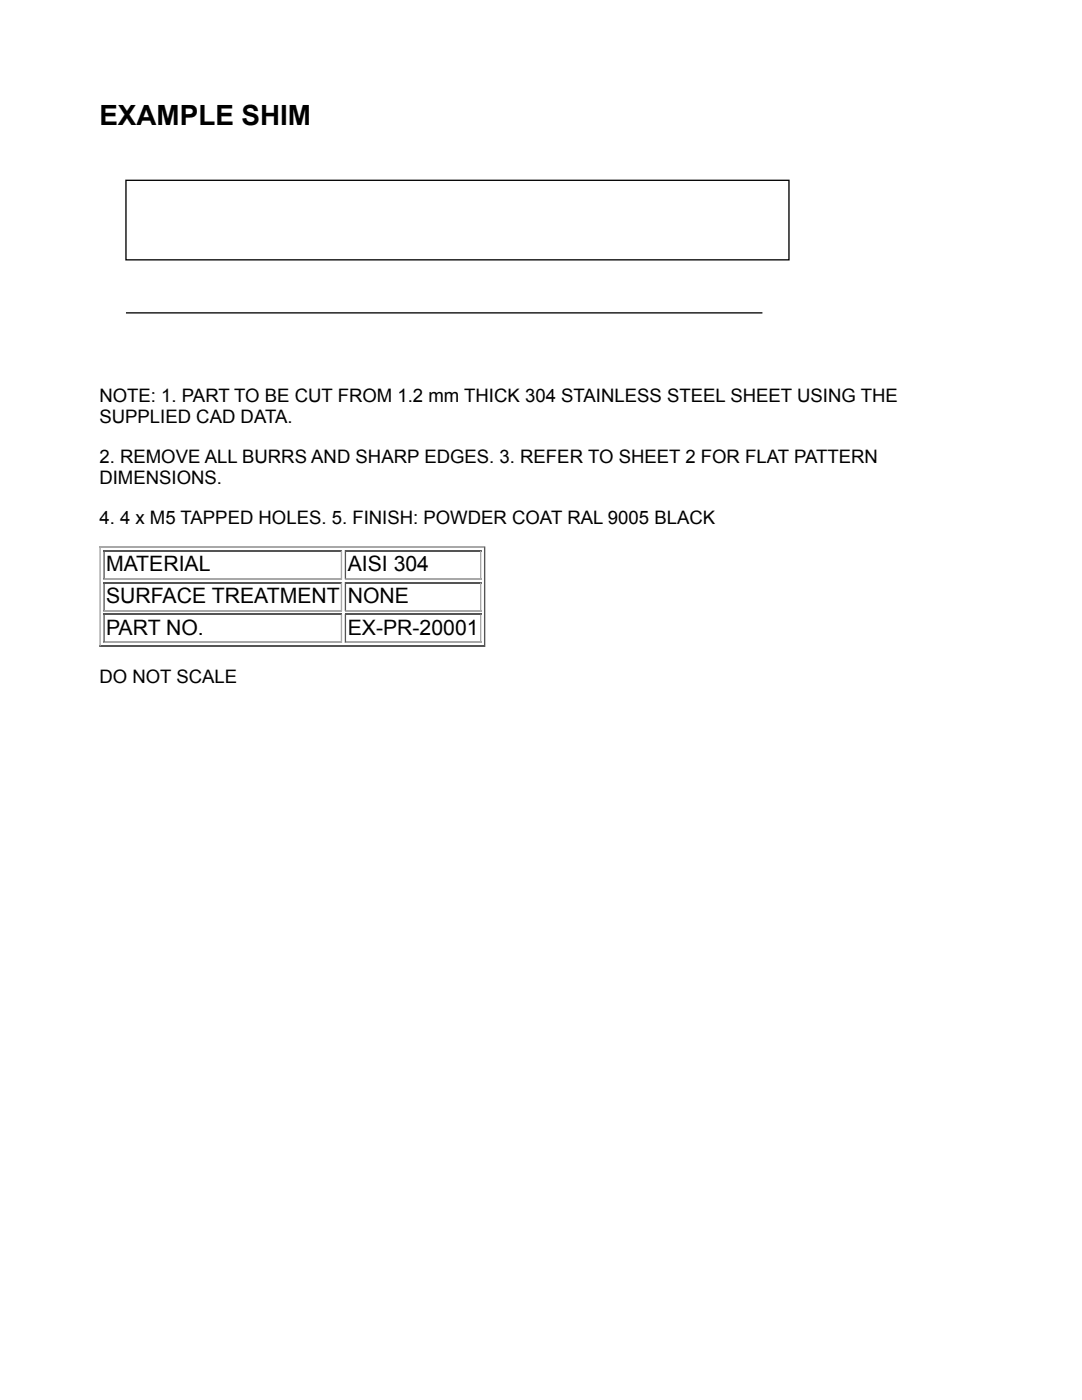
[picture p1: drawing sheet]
<svg xmlns="http://www.w3.org/2000/svg" width="216mm" height="279mm" viewBox="0 0 216 279" stroke-linecap="round" stroke-linejoin="round" font-family="sans-serif">
<defs><g id="words">
<text font-size="5.6" x="19.8" y="24.9">EXAMPLE SHIM</text>
<g font-size="4.2">
<text x="21.2" y="114">MATERIAL</text>
<text x="69.4" y="114">AISI 304</text>
<text x="21.2" y="120.4">SURFACE TREATMENT</text>
<text x="69.4" y="120.4">NONE</text>
<text x="21.2" y="126.7">PART NO.</text>
<text x="69.4" y="126.7">EX-PR-20001</text>
</g>
<g font-size="3.7">
<text x="19.8" y="80.2">NOTE: 1. PART TO BE CUT FROM 1.2 mm THICK 304 STAINLESS STEEL SHEET USING THE</text>
<text x="19.8" y="84.4">SUPPLIED CAD DATA.</text>
<text x="19.8" y="92.3">2. REMOVE ALL BURRS AND SHARP EDGES. 3. REFER TO SHEET 2 FOR FLAT PATTERN</text>
<text x="19.8" y="96.6">DIMENSIONS.</text>
<text x="19.8" y="104.5">4. 4 x M5 TAPPED HOLES. 5. FINISH: POWDER COAT RAL 9005 BLACK</text>
<text x="19.8" y="136.3">DO NOT SCALE</text>
</g>
</g></defs>
<g fill="none" stroke="#a8a8a8" stroke-width=".26">
<path d="M19.8 109.1h77M20 109v20.1M20.6 115.5h47.7M68.1 109.8v5.8M68.1 116.2v5.8M68.8 115.5h27.2M95.9 109.8v5.8M95.9 116.2v5.8M20.6 121.8h47.7M20.6 128.2h47.7M68.1 122.5v5.8M68.8 121.8h27.2"/>
<path d="M68.8 128.2h27.2M95.9 122.5v5.8"/>
</g>
<g fill="none" stroke="#545454" stroke-width=".26">
<path d="M20.6 109.9h47.7M20.6 116.3h47.7M20.8 109.8v5.8M20.8 116.2v5.8M68.8 109.9h27.2M68.8 116.3h27.2M68.9 109.8v5.8M68.9 116.2v5.8M96.7 109v20.1M19.8 129h77M20.6 122.6h47.7M20.8 122.5v5.8"/>
<path d="M68.8 122.6h27.2M68.9 122.5v5.8"/>
</g>
<path d="M25.1 36h132.3v15.9h-132.3zM25.1 62.4h127" fill="none" stroke="#000" stroke-width=".26"/>
<use href="#words"/>
</svg>
